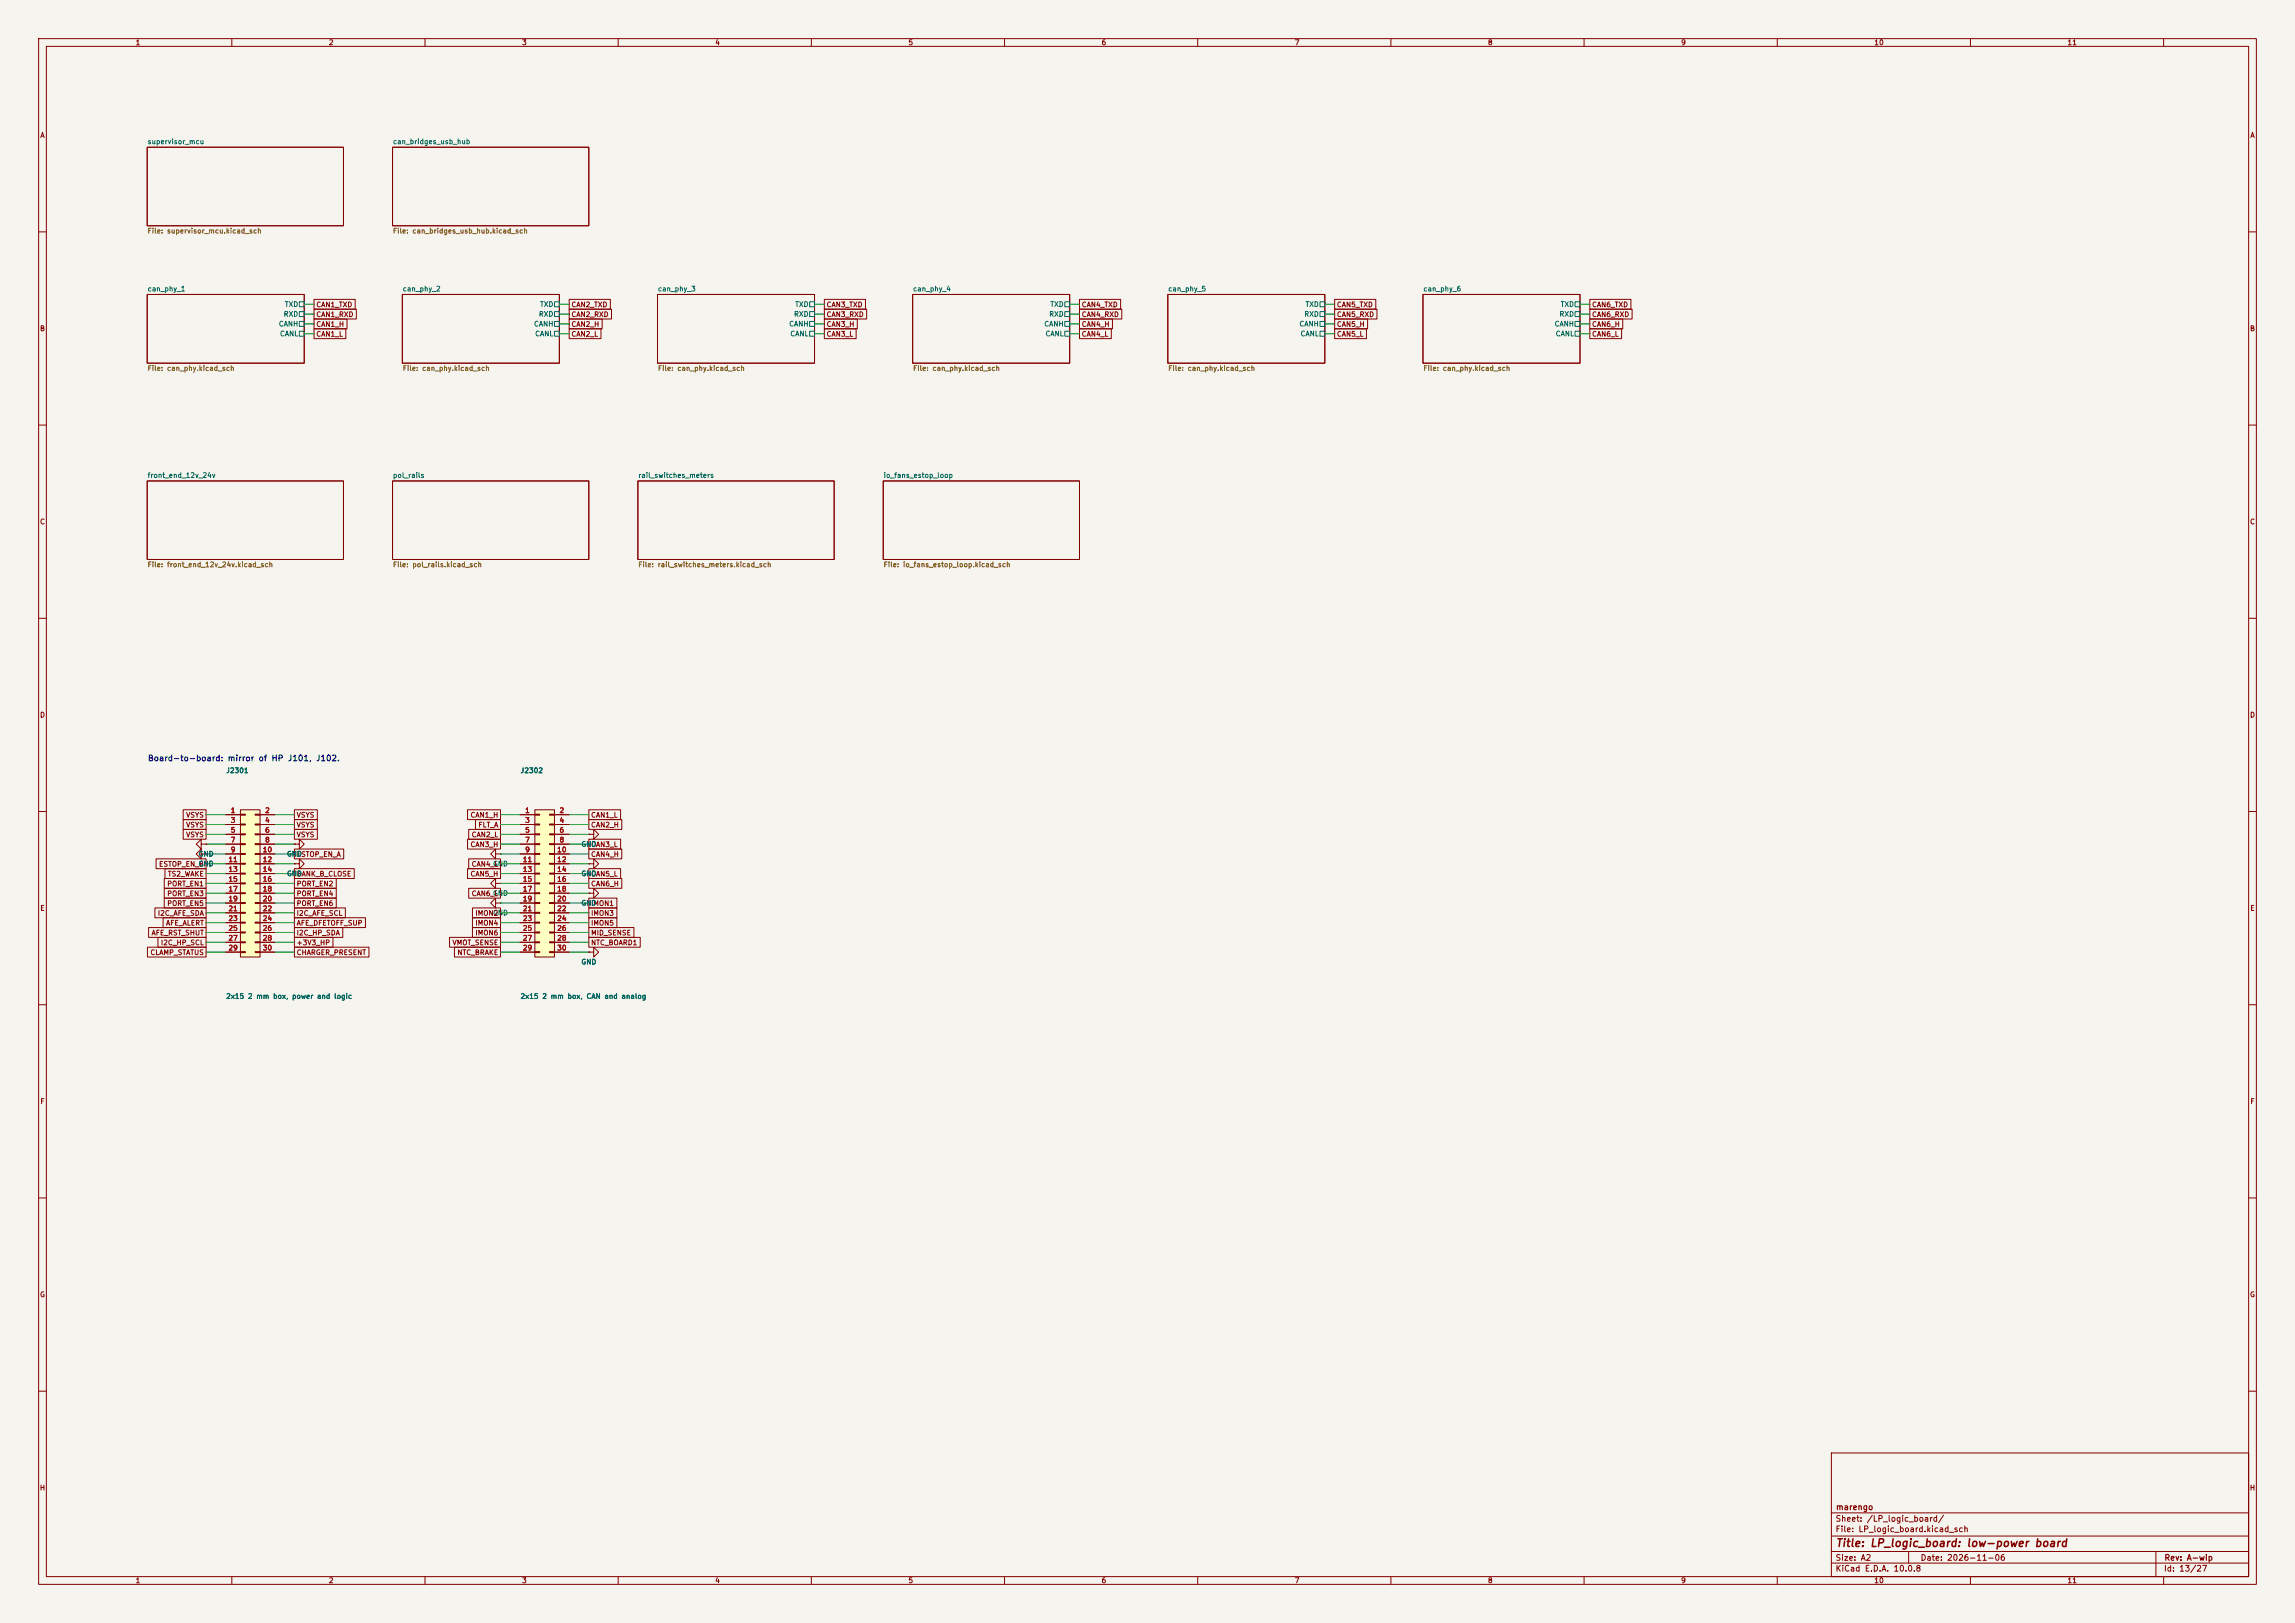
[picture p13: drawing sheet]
<svg xmlns="http://www.w3.org/2000/svg" width="594mm" height="420mm" viewBox="0 0 594 420" stroke-linecap="round" stroke-linejoin="round" font-family="sans-serif">
<defs><g id="words">
<text font-size="2" fill="#840000" x="475" y="400.8">Title: LP_logic_board: low-power board</text>
<text font-size="1.5" fill="#0000c2" x="38.1" y="197.3">Board-to-board: mirror of HP J101, J102.</text>
<g font-size="1.5" fill="#840000">
<text x="475" y="394.1">Sheet: /LP_logic_board/</text>
<text x="475.1" y="391.1">marengo</text>
<text x="475" y="396.8">File: LP_logic_board.kicad_sch</text>
<text x="475" y="407">KiCad E.D.A. 10.0.8</text>
<text x="475" y="404.2">Size: A2</text>
<text x="497" y="404.2">Date: 2026-11-06</text>
<text x="560" y="407">Id: 13/27</text>
<text x="560.1" y="404.2">Rev: A-wip</text>
</g>
<g font-size="1.3" fill="#840000">
<text x="35" y="12">1</text>
<text x="85" y="12">2</text>
<text x="135" y="12">3</text>
<text x="185" y="12">4</text>
<text x="235" y="12">5</text>
<text x="285" y="12">6</text>
<text x="335" y="12">7</text>
<text x="385" y="12">8</text>
<text x="435" y="12">9</text>
<text x="485" y="12">10</text>
<text x="535" y="12">11</text>
<text x="10.3" y="36">A</text>
<text x="582.3" y="36">A</text>
<text x="81.7" y="79.8">CAN1_TXD</text>
<text x="81.7" y="82.3">CAN1_RXD</text>
<text x="147.8" y="82.3">CAN2_RXD</text>
<text x="147.8" y="79.8">CAN2_TXD</text>
<text x="213.8" y="79.8">CAN3_TXD</text>
<text x="213.8" y="82.3">CAN3_RXD</text>
<text x="279.8" y="79.8">CAN4_TXD</text>
<text x="279.8" y="82.3">CAN4_RXD</text>
<text x="345.9" y="79.8">CAN5_TXD</text>
<text x="345.9" y="82.3">CAN5_RXD</text>
<text x="411.9" y="79.8">CAN6_TXD</text>
<text x="411.9" y="82.3">CAN6_RXD</text>
<text x="10.2" y="86">B</text>
<text x="81.7" y="87.4">CAN1_L</text>
<text x="81.7" y="84.9">CAN1_H</text>
<text x="147.8" y="87.4">CAN2_L</text>
<text x="147.8" y="84.9">CAN2_H</text>
<text x="213.8" y="84.9">CAN3_H</text>
<text x="213.8" y="87.4">CAN3_L</text>
<text x="279.8" y="84.9">CAN4_H</text>
<text x="279.8" y="87.4">CAN4_L</text>
<text x="345.9" y="84.9">CAN5_H</text>
<text x="345.9" y="87.4">CAN5_L</text>
<text x="411.9" y="84.9">CAN6_H</text>
<text x="411.9" y="87.4">CAN6_L</text>
<text x="582.2" y="86">B</text>
<text x="10.2" y="136">C</text>
<text x="582.2" y="136">C</text>
<text x="10.2" y="186">D</text>
<text x="582.2" y="186">D</text>
<text x="48" y="214.4">VSYS</text>
<text x="48" y="211.9">VSYS</text>
<text x="76.6" y="211.9">VSYS</text>
<text x="76.6" y="214.4">VSYS</text>
<text x="121.6" y="211.9">CAN1_H</text>
<text x="123.7" y="214.4">FLT_A</text>
<text x="152.8" y="214.4">CAN2_H</text>
<text x="152.8" y="211.9">CAN1_L</text>
<text x="48" y="217">VSYS</text>
<text x="76.6" y="217">VSYS</text>
<text x="121.6" y="219.5">CAN3_H</text>
<text x="121.9" y="217">CAN2_L</text>
<text x="152.8" y="219.5">CAN3_L</text>
<text x="41" y="224.6">ESTOP_EN_B</text>
<text x="43.3" y="227.1">TS2_WAKE</text>
<text x="76.6" y="227.1">BANK_B_CLOSE</text>
<text x="76.6" y="222">ESTOP_EN_A</text>
<text x="121.6" y="227.1">CAN5_H</text>
<text x="121.9" y="224.6">CAN4_L</text>
<text x="152.8" y="227.1">CAN5_L</text>
<text x="152.8" y="222">CAN4_H</text>
<text x="43.1" y="232.2">PORT_EN3</text>
<text x="43.1" y="229.7">PORT_EN1</text>
<text x="76.6" y="232.2">PORT_EN4</text>
<text x="76.6" y="229.7">PORT_EN2</text>
<text x="121.9" y="232.2">CAN6_L</text>
<text x="152.8" y="229.7">CAN6_H</text>
<text x="10.3" y="236">E</text>
<text x="40.7" y="237.3">I2C_AFE_SDA</text>
<text x="42.8" y="239.8">AFE_ALERT</text>
<text x="43.1" y="234.7">PORT_EN5</text>
<text x="76.6" y="234.7">PORT_EN6</text>
<text x="76.6" y="237.3">I2C_AFE_SCL</text>
<text x="76.6" y="239.8">AFE_DFETOFF_SUP</text>
<text x="122.9" y="239.8">IMON4</text>
<text x="122.9" y="237.3">IMON2</text>
<text x="152.8" y="239.8">IMON5</text>
<text x="152.8" y="237.3">IMON3</text>
<text x="152.8" y="234.7">IMON1</text>
<text x="582.3" y="236">E</text>
<text x="39.1" y="242.4">AFE_RST_SHUT</text>
<text x="41.5" y="244.9">I2C_HP_SCL</text>
<text x="76.6" y="242.4">I2C_HP_SDA</text>
<text x="76.6" y="244.9">+3V3_HP</text>
<text x="117" y="244.9">VMOT_SENSE</text>
<text x="122.9" y="242.4">IMON6</text>
<text x="152.8" y="244.9">NTC_BOARD1</text>
<text x="152.8" y="242.4">MID_SENSE</text>
<text x="38.8" y="247.4">CLAMP_STATUS</text>
<text x="76.6" y="247.4">CHARGER_PRESENT</text>
<text x="118.3" y="247.4">NTC_BRAKE</text>
<text x="10.3" y="286">F</text>
<text x="582.3" y="286">F</text>
<text x="10.2" y="336">G</text>
<text x="582.2" y="336">G</text>
<text x="10.2" y="386">H</text>
<text x="582.2" y="386">H</text>
<text x="35" y="410">1</text>
<text x="85" y="410">2</text>
<text x="135" y="410">3</text>
<text x="185" y="410">4</text>
<text x="235" y="410">5</text>
<text x="285" y="410">6</text>
<text x="335" y="410">7</text>
<text x="385" y="410">8</text>
<text x="435" y="410">9</text>
<text x="485" y="410">10</text>
<text x="535" y="410">11</text>
</g>
<g font-size="1.3" fill="#006464">
<text x="38.1" y="37.6">supervisor_mcu</text>
<text x="101.6" y="37.6">can_bridges_usb_hub</text>
<text x="38.1" y="75.7">can_phy_1</text>
<text x="104.1" y="75.7">can_phy_2</text>
<text x="170.2" y="75.7">can_phy_3</text>
<text x="236.2" y="75.7">can_phy_4</text>
<text x="302.2" y="75.7">can_phy_5</text>
<text x="368.3" y="75.7">can_phy_6</text>
<text x="73.3" y="82.2">RXD</text>
<text x="73.6" y="79.7">TXD</text>
<text x="139.3" y="82.2">RXD</text>
<text x="139.6" y="79.7">TXD</text>
<text x="205.4" y="82.2">RXD</text>
<text x="205.7" y="79.7">TXD</text>
<text x="271.4" y="82.2">RXD</text>
<text x="271.7" y="79.7">TXD</text>
<text x="337.5" y="82.2">RXD</text>
<text x="337.8" y="79.7">TXD</text>
<text x="403.5" y="82.2">RXD</text>
<text x="403.8" y="79.7">TXD</text>
<text x="72" y="84.8">CANH</text>
<text x="72.3" y="87.3">CANL</text>
<text x="138.1" y="84.8">CANH</text>
<text x="138.4" y="87.3">CANL</text>
<text x="204.1" y="84.8">CANH</text>
<text x="204.4" y="87.3">CANL</text>
<text x="270.2" y="84.8">CANH</text>
<text x="270.5" y="87.3">CANL</text>
<text x="336.2" y="84.8">CANH</text>
<text x="336.5" y="87.3">CANL</text>
<text x="402.2" y="84.8">CANH</text>
<text x="402.5" y="87.3">CANL</text>
<text x="38.1" y="124">front_end_12v_24v</text>
<text x="101.6" y="124">pol_rails</text>
<text x="165.1" y="124">rail_switches_meters</text>
<text x="228.6" y="124">io_fans_estop_loop</text>
<text x="58.4" y="200.4">J2301</text>
<text x="134.6" y="200.4">J2302</text>
<text x="51.3" y="221.9">GND</text>
<text x="74.1" y="221.9">GND</text>
<text x="150.3" y="219.4">GND</text>
<text x="51.3" y="224.5">GND</text>
<text x="74.1" y="227">GND</text>
<text x="127.5" y="224.5">GND</text>
<text x="150.3" y="227">GND</text>
<text x="127.5" y="232.1">GND</text>
<text x="127.5" y="237.2">GND</text>
<text x="150.3" y="234.6">GND</text>
<text x="150.3" y="249.9">GND</text>
<text x="58.4" y="258.8">2x15 2 mm box, power and logic</text>
<text x="134.6" y="258.8">2x15 2 mm box, CAN and analog</text>
</g>
<g font-size="1.3" fill="#725600">
<text x="38.1" y="60.7">File: supervisor_mcu.kicad_sch</text>
<text x="101.6" y="60.7">File: can_bridges_usb_hub.kicad_sch</text>
<text x="38.1" y="96.3">File: can_phy.kicad_sch</text>
<text x="104.1" y="96.3">File: can_phy.kicad_sch</text>
<text x="170.2" y="96.3">File: can_phy.kicad_sch</text>
<text x="236.2" y="96.3">File: can_phy.kicad_sch</text>
<text x="302.2" y="96.3">File: can_phy.kicad_sch</text>
<text x="368.3" y="96.3">File: can_phy.kicad_sch</text>
<text x="38.1" y="147.1">File: front_end_12v_24v.kicad_sch</text>
<text x="101.6" y="147.1">File: pol_rails.kicad_sch</text>
<text x="165.1" y="147.1">File: rail_switches_meters.kicad_sch</text>
<text x="228.6" y="147.1">File: io_fans_estop_loop.kicad_sch</text>
</g>
<g font-size="1.3" fill="#a90000">
<text x="59.6" y="210.7">1</text>
<text x="59.6" y="213.2">3</text>
<text x="59.6" y="215.8">5</text>
<text x="68.5" y="210.7">2</text>
<text x="68.5" y="213.2">4</text>
<text x="68.5" y="215.8">6</text>
<text x="135.8" y="210.7">1</text>
<text x="135.8" y="213.2">3</text>
<text x="135.8" y="215.8">5</text>
<text x="144.7" y="210.7">2</text>
<text x="144.7" y="213.2">4</text>
<text x="144.7" y="215.8">6</text>
<text x="59.6" y="218.3">7</text>
<text x="59.6" y="220.8">9</text>
<text x="67.9" y="220.8">10</text>
<text x="68.5" y="218.3">8</text>
<text x="135.8" y="218.3">7</text>
<text x="135.8" y="220.8">9</text>
<text x="144.1" y="220.8">10</text>
<text x="144.7" y="218.3">8</text>
<text x="59" y="223.4">11</text>
<text x="59" y="225.9">13</text>
<text x="67.9" y="223.4">12</text>
<text x="67.9" y="225.9">14</text>
<text x="135.2" y="223.4">11</text>
<text x="135.2" y="225.9">13</text>
<text x="144.1" y="223.4">12</text>
<text x="144.1" y="225.9">14</text>
<text x="59" y="228.5">15</text>
<text x="59" y="231">17</text>
<text x="59" y="233.5">19</text>
<text x="67.9" y="228.5">16</text>
<text x="67.9" y="231">18</text>
<text x="67.9" y="233.5">20</text>
<text x="135.2" y="228.5">15</text>
<text x="135.2" y="231">17</text>
<text x="135.2" y="233.5">19</text>
<text x="144.1" y="228.5">16</text>
<text x="144.1" y="231">18</text>
<text x="144.1" y="233.5">20</text>
<text x="59" y="236.1">21</text>
<text x="59" y="238.6">23</text>
<text x="67.9" y="236.1">22</text>
<text x="67.9" y="238.6">24</text>
<text x="135.2" y="236.1">21</text>
<text x="135.2" y="238.6">23</text>
<text x="144.1" y="236.1">22</text>
<text x="144.1" y="238.6">24</text>
<text x="59" y="241.2">25</text>
<text x="59" y="243.7">27</text>
<text x="67.9" y="241.2">26</text>
<text x="67.9" y="243.7">28</text>
<text x="135.2" y="241.2">25</text>
<text x="135.2" y="243.7">27</text>
<text x="144.1" y="241.2">26</text>
<text x="144.1" y="243.7">28</text>
<text x="59" y="246.2">29</text>
<text x="67.9" y="246.2">30</text>
<text x="135.2" y="246.2">29</text>
<text x="144.1" y="246.2">30</text>
</g>
</g></defs>
<path d="M0 0h594v420h-594z" fill="#f5f4ef" stroke="#f5f4ef" stroke-width=".26"/>
<g fill="none" stroke="#840000" stroke-width=".26">
<path d="M10 10h574v400h-574zM12 12h570v396h-570zM60 10v2M110 10v2M160 10v2M210 10v2M260 10v2M310 10v2M360 10v2M410 10v2M460 10v2M510 10v2"/>
<path d="M560 10v2M38.1 38.1h50.8v20.3h-50.8zM101.6 38.1h50.8v20.3h-50.8zM10 60h2M38.1 76.2h40.6v17.8h-40.6zM104.1 76.2h40.7v17.8h-40.7zM170.2 76.2h40.6v17.8h-40.6zM236.2 76.2h40.7v17.8h-40.7zM302.3 76.2h40.6v17.8h-40.6zM368.3 76.2h40.6v17.8h-40.6zM582 60h2M10 110h2"/>
<path d="M582 110h2M38.1 124.5h50.8v20.3h-50.8zM101.6 124.5h50.8v20.3h-50.8zM165.1 124.5h50.8v20.3h-50.8zM228.6 124.5h50.8v20.3h-50.8zM10 160h2M582 160h2M10 210h2M52.1 218.4v-1.2l-1.3 1.2 1.3 1.3v-1.3h1.2M53.3 218.4h.1M152.4 215.9h1.3v-1.3l1.2 1.3-1.2 1.3v-1.3M152.4 215.9h.1"/>
<path d="M582 210h2M128.3 221v-1.3l-1.3 1.3 1.3 1.3v-1.3h1.2M128.3 228.6v-1.3l-1.3 1.3 1.3 1.3v-1.3h1.2M128.3 233.7v-1.3l-1.3 1.3 1.3 1.3v-1.3h1.2M129.5 221h.1M129.5 228.6h.1M129.5 233.7h.1M152.4 223.5h1.3v-1.2l1.2 1.2-1.2 1.3v-1.3M152.4 223.5h.1M152.4 246.4h1.3v-1.3l1.2 1.3-1.2 1.3v-1.3M152.4 246.4h.1M10 260h2"/>
<path d="M582 260h2M10 310h2M582 310h2M10 360h2M474 376h108v32h-108zM582 360h2M474 397.5h108M474 391.5h108M60 408v2M110 408v2M160 408v2M210 408v2"/>
<path d="M260 408v2M310 408v2M360 408v2M410 408v2M460 408v2M474 404.5h108M474 401.5h108M494 401.5v3M510 408v2M558 401.5v6.5M560 408v2"/>
</g>
<g fill="none" stroke="#006464" stroke-width=".26">
<path d="M77.5 78.1h1.2v1.3h-1.2zM143.5 78.1h1.3v1.3h-1.3zM209.5 78.1h1.3v1.3h-1.3zM275.6 78.1h1.3v1.3h-1.3zM341.6 78.1h1.3v1.3h-1.3zM407.7 78.1h1.2v1.3h-1.2zM77.5 80.6h1.2v1.3h-1.2zM77.5 83.2h1.2v1.3h-1.2zM77.5 85.7h1.2v1.3h-1.2zM143.5 80.6h1.3v1.3h-1.3zM143.5 83.2h1.3v1.3h-1.3zM143.5 85.7h1.3v1.3h-1.3z"/>
<path d="M209.5 80.6h1.3v1.3h-1.3zM209.5 83.2h1.3v1.3h-1.3zM209.5 85.7h1.3v1.3h-1.3zM275.6 80.6h1.3v1.3h-1.3zM275.6 83.2h1.3v1.3h-1.3zM275.6 85.7h1.3v1.3h-1.3zM341.6 80.6h1.3v1.3h-1.3zM341.6 83.2h1.3v1.3h-1.3zM341.6 85.7h1.3v1.3h-1.3zM407.7 80.6h1.2v1.3h-1.2zM407.7 83.2h1.2v1.3h-1.2zM407.7 85.7h1.2v1.3h-1.2z"/>
</g>
<path d="M62.2 209.6h5.1v38.1h-5.1z" fill="#ffffc2"/>
<g fill="none" stroke="#840000" stroke-width=".26">
<path d="M58.4 210.8h3.8M58.4 213.4h3.8M58.4 215.9h3.8M58.4 218.4h3.8M62.2 209.6h5.1v38.1h-5.1zM62.2 210.7h1.3v.2h-1.3zM62.2 213.2h1.3v.3h-1.3zM62.2 215.8h1.3v.2h-1.3zM62.2 218.3h1.3v.3h-1.3zM66 210.7h1.3v.2h-1.3zM66 213.2h1.3v.3h-1.3zM66 215.8h1.3v.2h-1.3z"/>
<path d="M66 218.3h1.3v.3h-1.3zM67.3 210.8h3.8M67.3 213.4h3.8M67.3 215.9h3.8M67.3 218.4h3.8M76.2 218.4h1.3v-1.2l1.2 1.2-1.2 1.3v-1.3M76.2 218.4h.1M58.4 221h3.8M58.4 223.5h3.8M58.4 226.1h3.8M58.4 228.6h3.8M58.4 231.1h3.8"/>
<path d="M58.4 233.7h3.8M58.4 236.2h3.8M58.4 238.8h3.8M62.2 220.9h1.3v.2h-1.3zM62.2 223.4h1.3v.2h-1.3zM62.2 225.9h1.3v.3h-1.3zM62.2 228.5h1.3v.2h-1.3zM62.2 231h1.3v.3h-1.3zM62.2 233.6h1.3v.2h-1.3zM62.2 236.1h1.3v.2h-1.3zM62.2 238.6h1.3v.3h-1.3zM66 220.9h1.3v.2h-1.3z"/>
<path d="M66 223.4h1.3v.2h-1.3zM66 225.9h1.3v.3h-1.3zM66 228.5h1.3v.2h-1.3zM66 231h1.3v.3h-1.3zM66 233.6h1.3v.2h-1.3zM66 236.1h1.3v.2h-1.3zM66 238.6h1.3v.3h-1.3zM67.3 221h3.8M67.3 223.5h3.8M67.3 226.1h3.8M67.3 228.6h3.8M67.3 231.1h3.8"/>
<path d="M67.3 233.7h3.8M67.3 236.2h3.8M67.3 238.8h3.8M76.2 223.5h1.3v-1.2l1.2 1.2-1.2 1.3v-1.3M76.2 223.5h.1M58.4 241.3h3.8M58.4 243.8h3.8M58.4 246.4h3.8M62.2 241.2h1.3v.2h-1.3zM62.2 243.7h1.3v.3h-1.3zM62.2 246.3h1.3v.2h-1.3zM66 241.2h1.3v.2h-1.3z"/>
<path d="M66 243.7h1.3v.3h-1.3zM66 246.3h1.3v.2h-1.3zM67.3 241.3h3.8M67.3 243.8h3.8M67.3 246.4h3.8"/>
</g>
<path d="M138.4 209.6h5.1v38.1h-5.1z" fill="#ffffc2"/>
<g fill="none" stroke="#840000" stroke-width=".26">
<path d="M81.3 77.5h10.6v2.5h-10.6zM147.3 77.5h10.7v2.5h-10.7zM213.4 77.5h10.6v2.5h-10.6zM279.4 77.5h10.6v2.5h-10.6zM345.4 77.5h10.7v2.5h-10.7zM411.5 77.5h10.6v2.5h-10.6zM81.3 85.1h8.2v2.5h-8.2zM81.3 82.5h8.5v2.6h-8.5zM81.3 80h10.9v2.6h-10.9zM147.3 85.1h8.2v2.5h-8.2zM147.3 82.5h8.6v2.6h-8.6zM147.3 80h11v2.6h-11z"/>
<path d="M213.4 80h10.9v2.6h-10.9zM213.4 82.5h8.5v2.6h-8.5zM213.4 85.1h8.2v2.5h-8.2zM279.4 80h10.9v2.6h-10.9zM279.4 82.5h8.5v2.6h-8.5zM279.4 85.1h8.2v2.5h-8.2zM345.4 80h11v2.6h-11zM345.4 82.5h8.6v2.6h-8.6zM345.4 85.1h8.3v2.5h-8.3zM411.5 80h10.9v2.6h-10.9zM411.5 82.5h8.5v2.6h-8.5zM411.5 85.1h8.2v2.5h-8.2z"/>
<path d="M47.4 214.6h5.9v2.6h-5.9zM47.4 212.1h5.9v2.5h-5.9zM47.4 209.5h5.9v2.6h-5.9zM53.3 218.4h.1M58.4 210.8h3.8M58.4 213.4h3.8M58.4 215.9h3.8M58.4 218.4h3.8M67.3 210.8h3.8M67.3 213.4h3.8M67.3 215.9h3.8M67.3 218.4h3.8"/>
<path d="M76.2 209.5h5.9v2.6h-5.9zM76.2 212.1h5.9v2.5h-5.9zM76.2 214.6h5.9v2.6h-5.9zM76.2 219.7h12.8v2.6h-12.8zM76.2 218.4h.1M121 217.2h8.5v2.5h-8.5zM121 209.5h8.5v2.6h-8.5zM121.3 214.6h8.2v2.6h-8.2zM123.1 212.1h6.4v2.5h-6.4zM134.6 210.8h3.8M134.6 213.4h3.8M134.6 215.9h3.8"/>
<path d="M134.6 218.4h3.8M138.4 209.6h5.1v38.1h-5.1zM138.4 210.7h1.3v.2h-1.3zM138.4 213.2h1.3v.3h-1.3zM138.4 215.8h1.3v.2h-1.3zM138.4 218.3h1.3v.3h-1.3zM142.2 210.7h1.3v.2h-1.3zM142.2 213.2h1.3v.3h-1.3zM142.2 215.8h1.3v.2h-1.3zM142.2 218.3h1.3v.3h-1.3zM143.5 210.8h3.8M143.5 213.4h3.8"/>
<path d="M143.5 215.9h3.8M143.5 218.4h3.8M152.4 219.7h8.5v2.6h-8.5zM152.4 217.2h8.2v2.5h-8.2zM152.4 212.1h8.5v2.5h-8.5zM152.4 209.5h8.2v2.6h-8.2zM152.4 215.9h.1M40.1 234.9h13.2v2.6h-13.2zM40.4 222.2h12.9v2.6h-12.9zM42.2 237.5h11.1v2.5h-11.1zM42.5 229.9h10.8v2.5h-10.8zM42.5 232.4h10.8v2.6h-10.8z"/>
<path d="M42.5 227.3h10.8v2.6h-10.8zM42.7 224.8h10.6v2.5h-10.6zM52.1 221v-1.3l-1.3 1.3 1.3 1.3v-1.3h1.2M53.3 221h.1M58.4 221h3.8M58.4 223.5h3.8M58.4 226.1h3.8M58.4 228.6h3.8M58.4 231.1h3.8M58.4 233.7h3.8M58.4 236.2h3.8M58.4 238.8h3.8"/>
<path d="M67.3 221h3.8M67.3 223.5h3.8M67.3 226.1h3.8M67.3 228.6h3.8M67.3 231.1h3.8M67.3 233.7h3.8M67.3 236.2h3.8M67.3 238.8h3.8M76.2 229.9h10.8v2.5h-10.8zM76.2 232.4h10.8v2.6h-10.8zM76.2 227.3h10.8v2.6h-10.8zM76.2 234.9h13.2v2.6h-13.2z"/>
<path d="M76.2 237.5h18.4v2.5h-18.4zM76.2 224.8h15.5v2.5h-15.5zM76.2 223.5h.1M121 224.8h8.5v2.5h-8.5zM121.3 222.2h8.2v2.6h-8.2zM121.3 229.9h8.2v2.5h-8.2zM122.3 237.5h7.2v2.5h-7.2zM122.3 234.9h7.2v2.6h-7.2zM134.6 221h3.8M134.6 223.5h3.8M134.6 226.1h3.8M134.6 228.6h3.8"/>
<path d="M134.6 231.1h3.8M134.6 233.7h3.8M134.6 236.2h3.8M134.6 238.8h3.8M138.4 220.9h1.3v.2h-1.3zM138.4 223.4h1.3v.2h-1.3zM138.4 225.9h1.3v.3h-1.3zM138.4 228.5h1.3v.2h-1.3zM138.4 231h1.3v.3h-1.3zM138.4 233.6h1.3v.2h-1.3zM138.4 236.1h1.3v.2h-1.3zM138.4 238.6h1.3v.3h-1.3z"/>
<path d="M142.2 220.9h1.3v.2h-1.3zM142.2 223.4h1.3v.2h-1.3zM142.2 225.9h1.3v.3h-1.3zM142.2 228.5h1.3v.2h-1.3zM142.2 231h1.3v.3h-1.3zM142.2 233.6h1.3v.2h-1.3zM142.2 236.1h1.3v.2h-1.3zM142.2 238.6h1.3v.3h-1.3zM143.5 221h3.8M143.5 223.5h3.8M143.5 226.1h3.8M143.5 228.6h3.8"/>
<path d="M143.5 231.1h3.8M143.5 233.7h3.8M143.5 236.2h3.8M143.5 238.8h3.8M152.4 231.1h1.3v-1.2l1.2 1.2-1.2 1.3v-1.3M152.4 231.1h.1M152.4 237.5h7.3v2.5h-7.3zM152.4 234.9h7.3v2.6h-7.3zM152.4 232.4h7.3v2.6h-7.3zM152.4 227.3h8.5v2.6h-8.5zM152.4 224.8h8.2v2.5h-8.2zM152.4 223.5h.1"/>
<path d="M38.2 245.1h15.1v2.6h-15.1zM38.5 240h14.8v2.6h-14.8zM40.9 242.6h12.4v2.5h-12.4zM58.4 241.3h3.8M58.4 243.8h3.8M58.4 246.4h3.8M67.3 241.3h3.8M67.3 243.8h3.8M67.3 246.4h3.8M76.2 245.1h19.3v2.6h-19.3zM76.2 240h12.5v2.6h-12.5zM76.2 242.6h10v2.5h-10z"/>
<path d="M116.4 242.6h13.1v2.5h-13.1zM117.6 245.1h11.9v2.6h-11.9zM122.3 240h7.2v2.6h-7.2zM134.6 241.3h3.8M134.6 243.8h3.8M134.6 246.4h3.8M138.4 241.2h1.3v.2h-1.3zM138.4 243.7h1.3v.3h-1.3zM138.4 246.3h1.3v.2h-1.3zM142.2 241.2h1.3v.2h-1.3zM142.2 243.7h1.3v.3h-1.3zM142.2 246.3h1.3v.2h-1.3z"/>
<path d="M143.5 241.3h3.8M143.5 243.8h3.8M143.5 246.4h3.8M152.4 242.6h13.3v2.5h-13.3zM152.4 240h11.7v2.6h-11.7zM152.4 246.4h.1"/>
</g>
<g fill="none" stroke="#009600" stroke-width=".26">
<path d="M78.7 78.7h2.6M144.8 78.7h2.5M210.8 78.7h2.6M276.9 78.7h2.5M342.9 78.7h2.5M408.9 78.7h2.6M78.7 86.4h2.6M78.7 83.8h2.6M78.7 81.3h2.6M144.8 86.4h2.5M144.8 83.8h2.5M144.8 81.3h2.5"/>
<path d="M210.8 86.4h2.6M210.8 83.8h2.6M210.8 81.3h2.6M276.9 86.4h2.5M276.9 83.8h2.5M276.9 81.3h2.5M342.9 86.4h2.5M342.9 83.8h2.5M342.9 81.3h2.5M408.9 86.4h2.6M408.9 83.8h2.6M408.9 81.3h2.6"/>
<path d="M53.3 218.4h5.1M53.3 215.9h5.1M53.3 210.8h5.1M53.3 213.4h5.1M71.1 218.4h5.1M71.1 215.9h5.1M71.1 210.8h5.1M71.1 213.4h5.1M129.5 218.4h5.1M129.5 215.9h5.1M129.5 210.8h5.1M129.5 213.4h5.1"/>
<path d="M147.3 218.4h5.1M147.3 215.9h5.1M147.3 210.8h5.1M147.3 213.4h5.1M53.3 228.6h5.1M53.3 231.1h5.1M53.3 223.5h5.1M53.3 221h5.1M53.3 233.7h5.1M53.3 236.2h5.1M53.3 238.8h5.1M53.3 226.1h5.1"/>
<path d="M71.1 228.6h5.1M71.1 231.1h5.1M71.1 223.5h5.1M71.1 221h5.1M71.1 233.7h5.1M71.1 236.2h5.1M71.1 238.8h5.1M71.1 226.1h5.1M129.5 228.6h5.1M129.5 231.1h5.1M129.5 223.5h5.1M129.5 221h5.1"/>
<path d="M129.5 233.7h5.1M129.5 236.2h5.1M129.5 238.8h5.1M129.5 226.1h5.1M147.3 228.6h5.1M147.3 231.1h5.1M147.3 223.5h5.1M147.3 221h5.1M147.3 233.7h5.1M147.3 236.2h5.1M147.3 238.8h5.1M147.3 226.1h5.1"/>
<path d="M53.3 241.3h5.1M53.3 243.8h5.1M53.3 246.4h5.1M71.1 241.3h5.1M71.1 243.8h5.1M71.1 246.4h5.1M129.5 241.3h5.1M129.5 243.8h5.1M129.5 246.4h5.1M147.3 241.3h5.1M147.3 243.8h5.1M147.3 246.4h5.1"/>
</g>
<use href="#words"/>
</svg>
